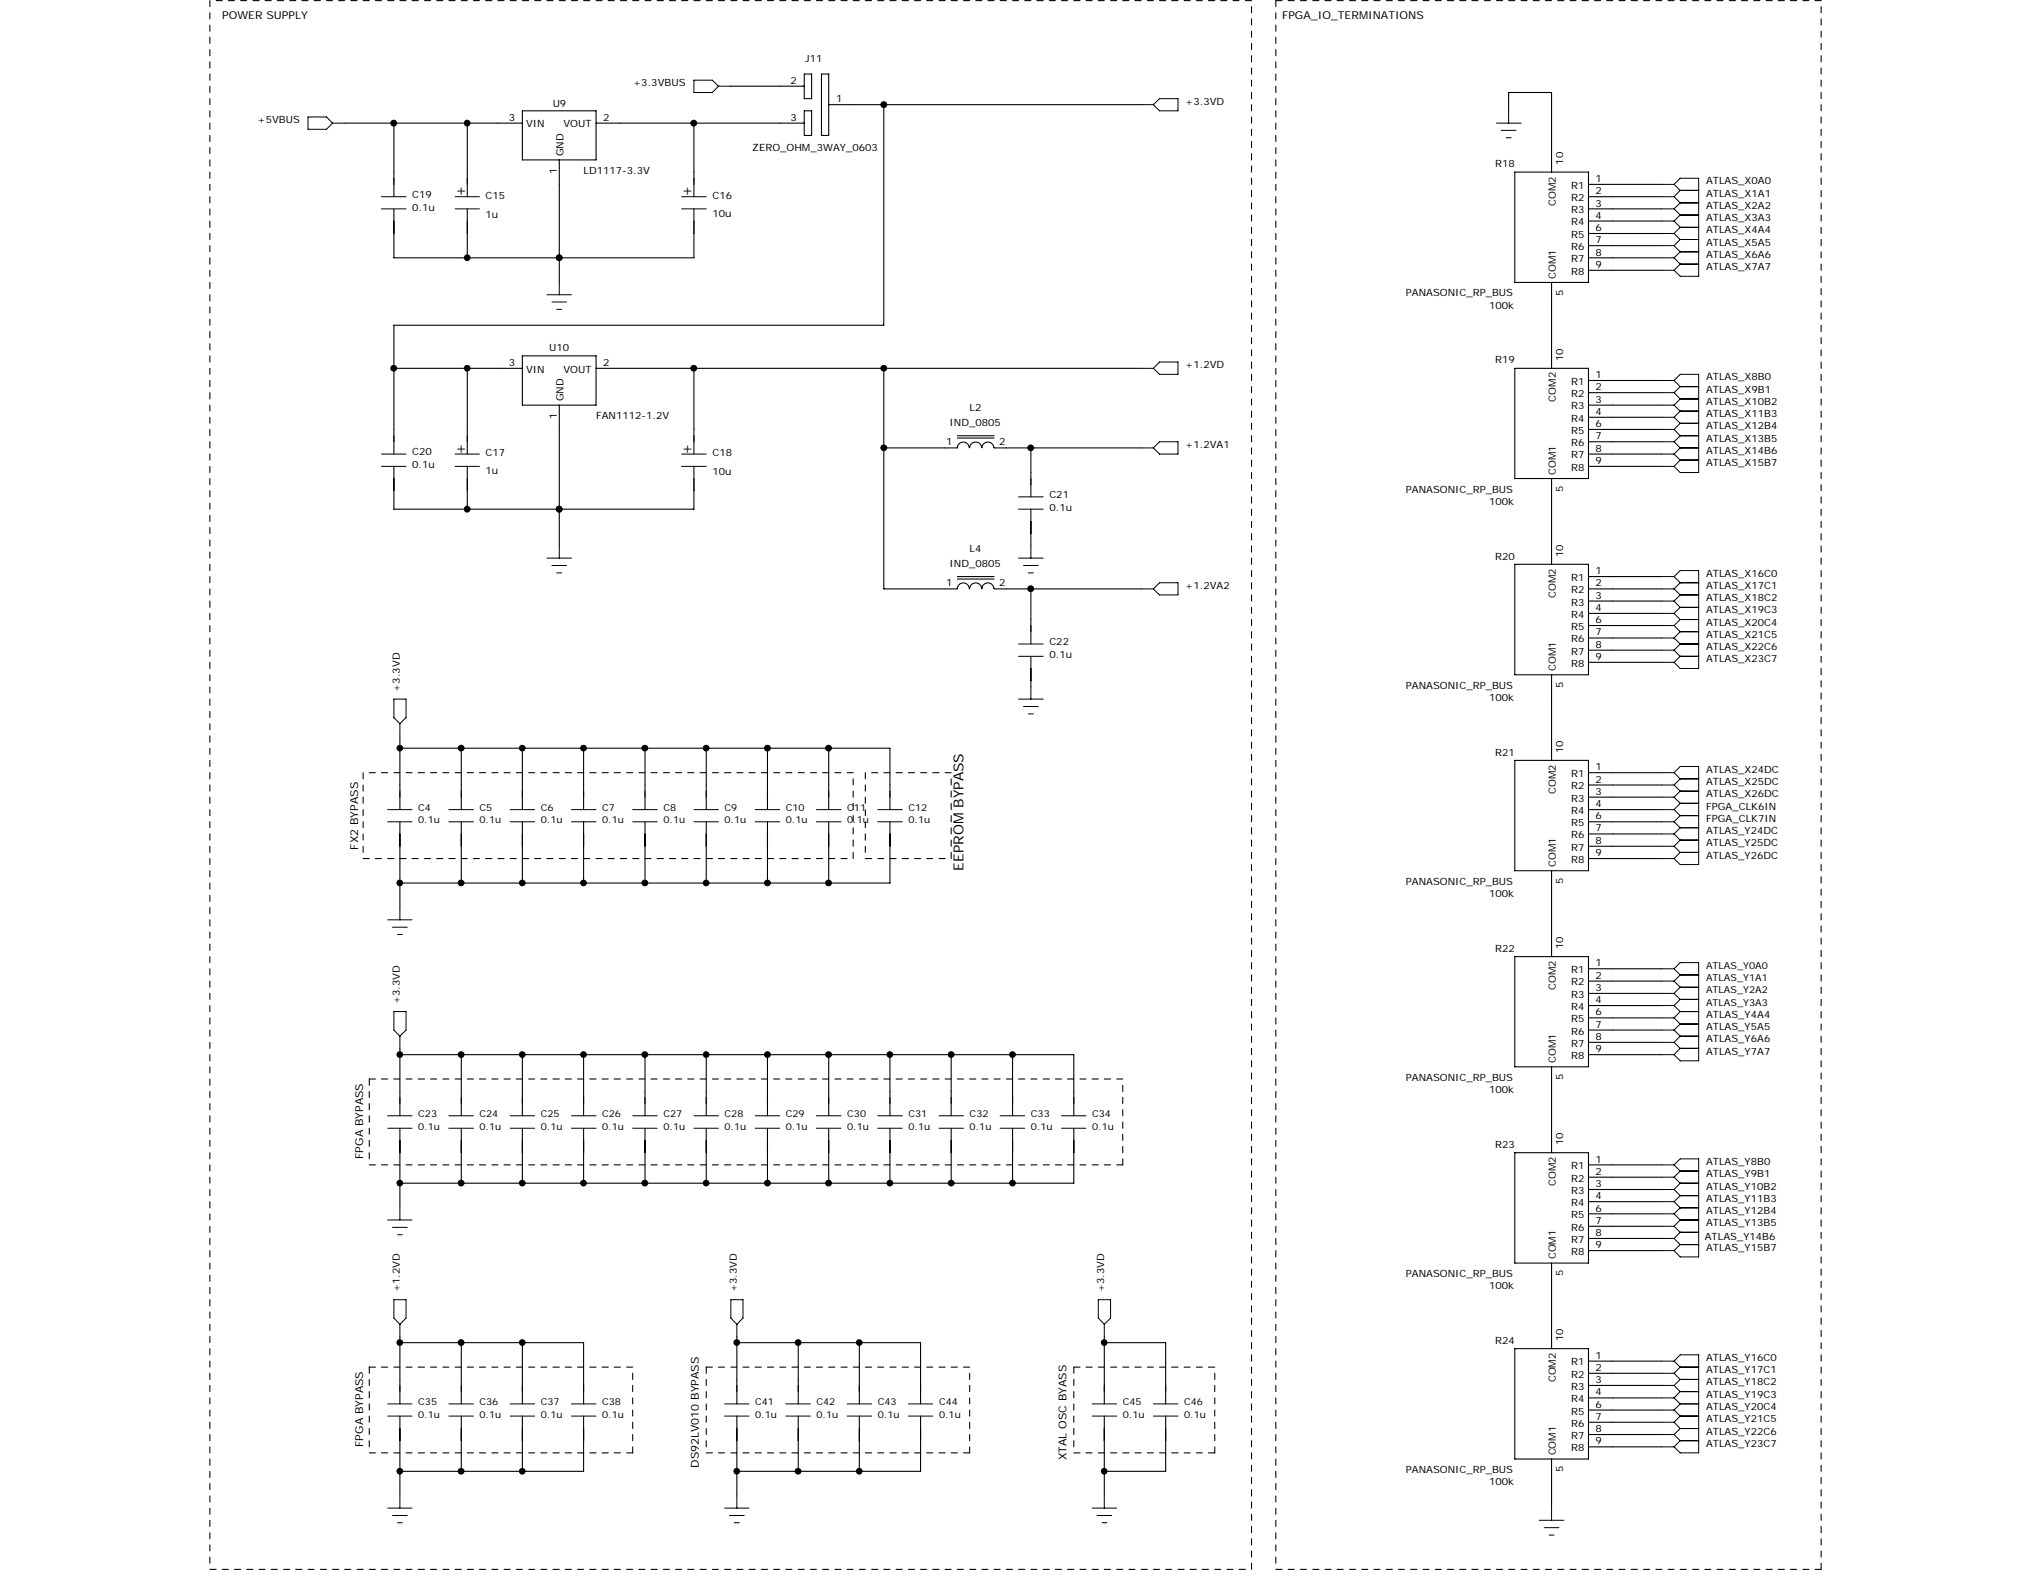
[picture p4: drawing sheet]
<svg xmlns="http://www.w3.org/2000/svg" width="279mm" height="216mm" viewBox="0 0 279 216" stroke-linecap="round" stroke-linejoin="round" font-family="sans-serif">
<defs><g id="words">
<g font-size="2.1">
<text x="62.6" y="26.9">+</text>
<text x="93.8" y="26.9">+</text>
<text x="62.6" y="62.3">+</text>
<text x="93.8" y="62.3">+</text>
</g>
<text font-size="1.9" x="132.5" y="119.7" transform="rotate(-90 132.5 119.7)">EEPROM BYPASS</text>
<g font-size="1.5">
<text x="30.6" y="2.6">POWER SUPPLY</text>
<text x="176.4" y="2.6">FPGA_IO_TERMINATIONS</text>
<text x="49.3" y="116.9" transform="rotate(-90 49.3 116.9)">FX2 BYPASS</text>
<text x="50" y="159.4" transform="rotate(-90 50 159.4)">FPGA BYPASS</text>
<text x="50" y="199" transform="rotate(-90 50 199)">FPGA BYPASS</text>
<text x="96.1" y="201.8" transform="rotate(-90 96.1 201.8)">DS92LV010 BYPASS</text>
<text x="146.7" y="200.8" transform="rotate(-90 146.7 200.8)">XTAL OSC BYASS</text>
</g>
<g font-size="1.4">
<text x="87.1" y="11.9">+3.3VBUS</text>
<text x="108.7" y="11.5">2</text>
<text x="110.8" y="8.5">J11</text>
<text x="35.4" y="16.9">+5VBUS</text>
<text x="70" y="16.6">3</text>
<text x="72.4" y="17.5">VIN</text>
<text x="76" y="14.7">U9</text>
<text x="77.5" y="17.5">VOUT</text>
<text x="83" y="16.6">2</text>
<text x="108.7" y="16.6">3</text>
<text x="115" y="14.1">1</text>
<text x="163" y="14.4">+3.3VD</text>
<text x="76.6" y="23.9" transform="rotate(-90 76.6 23.9)">1</text>
<text x="77.5" y="21.5" transform="rotate(-90 77.5 21.5)">GND</text>
<text x="80.3" y="23.9">LD1117-3.3V</text>
<text x="103.5" y="20.7">ZERO_OHM_3WAY_0603</text>
<text x="205.7" y="23">R18</text>
<text x="215" y="22.6" transform="rotate(-90 215 22.6)">10</text>
<text x="56.7" y="27.2">C19</text>
<text x="56.7" y="29">0.1u</text>
<text x="66.8" y="27.4">C15</text>
<text x="66.8" y="30">1u</text>
<text x="98" y="27.4">C16</text>
<text x="98" y="29.8">10u</text>
<text x="214" y="28.3" transform="rotate(-90 214 28.3)">COM2</text>
<text x="216.2" y="26">R1</text>
<text x="216.2" y="27.7">R2</text>
<text x="216.2" y="29.3">R3</text>
<text x="219.5" y="25">1</text>
<text x="219.5" y="26.7">2</text>
<text x="219.5" y="28.4">3</text>
<text x="234.7" y="28.7">ATLAS_X2A2</text>
<text x="234.7" y="27.1">ATLAS_X1A1</text>
<text x="234.7" y="25.4">ATLAS_X0A0</text>
<text x="216.2" y="31">R4</text>
<text x="216.2" y="32.7">R5</text>
<text x="216.2" y="34.4">R6</text>
<text x="219.5" y="30.1">4</text>
<text x="219.5" y="31.8">6</text>
<text x="219.5" y="33.4">7</text>
<text x="219.5" y="35.1">8</text>
<text x="234.7" y="35.5">ATLAS_X6A6</text>
<text x="234.7" y="33.8">ATLAS_X5A5</text>
<text x="234.7" y="32.1">ATLAS_X4A4</text>
<text x="234.7" y="30.4">ATLAS_X3A3</text>
<text x="193.4" y="40.8">PANASONIC_RP_BUS</text>
<text x="214" y="38.3" transform="rotate(-90 214 38.3)">COM1</text>
<text x="215" y="40.7" transform="rotate(-90 215 40.7)">5</text>
<text x="216.2" y="36.1">R7</text>
<text x="216.2" y="37.8">R8</text>
<text x="219.5" y="36.8">9</text>
<text x="234.7" y="37.2">ATLAS_X7A7</text>
<text x="204.9" y="42.4">100k</text>
<text x="70" y="50.3">3</text>
<text x="72.4" y="51.3">VIN</text>
<text x="75.6" y="48.3">U10</text>
<text x="77.5" y="51.3">VOUT</text>
<text x="83" y="50.3">2</text>
<text x="163" y="50.7">+1.2VD</text>
<text x="205.7" y="50">R19</text>
<text x="215" y="49.6" transform="rotate(-90 215 49.6)">10</text>
<text x="216.2" y="52.9">R1</text>
<text x="219.5" y="52">1</text>
<text x="219.5" y="53.7">2</text>
<text x="234.7" y="54">ATLAS_X9B1</text>
<text x="234.7" y="52.3">ATLAS_X8B0</text>
<text x="76.6" y="57.6" transform="rotate(-90 76.6 57.6)">1</text>
<text x="77.5" y="55.2" transform="rotate(-90 77.5 55.2)">GND</text>
<text x="82" y="57.6">FAN1112-1.2V</text>
<text x="130.6" y="58.6">IND_0805</text>
<text x="133.4" y="56.5">L2</text>
<text x="214" y="55.2" transform="rotate(-90 214 55.2)">COM2</text>
<text x="216.2" y="54.6">R2</text>
<text x="216.2" y="56.3">R3</text>
<text x="216.2" y="58">R4</text>
<text x="216.2" y="59.7">R5</text>
<text x="219.5" y="55.4">3</text>
<text x="219.5" y="57">4</text>
<text x="219.5" y="58.7">6</text>
<text x="234.7" y="57.4">ATLAS_X11B3</text>
<text x="234.7" y="55.7">ATLAS_X10B2</text>
<text x="234.7" y="59.1">ATLAS_X12B4</text>
<text x="56.7" y="62.6">C20</text>
<text x="56.7" y="64.4">0.1u</text>
<text x="66.8" y="62.8">C17</text>
<text x="66.8" y="65.2">1u</text>
<text x="98" y="62.8">C18</text>
<text x="98" y="65.4">10u</text>
<text x="130.2" y="61.3">1</text>
<text x="137.4" y="61.3">2</text>
<text x="163" y="61.6">+1.2VA1</text>
<text x="214" y="65.3" transform="rotate(-90 214 65.3)">COM1</text>
<text x="216.2" y="61.4">R6</text>
<text x="216.2" y="63">R7</text>
<text x="216.2" y="64.7">R8</text>
<text x="219.5" y="60.4">7</text>
<text x="219.5" y="62.1">8</text>
<text x="219.5" y="63.8">9</text>
<text x="234.7" y="64.1">ATLAS_X15B7</text>
<text x="234.7" y="62.4">ATLAS_X14B6</text>
<text x="234.7" y="60.7">ATLAS_X13B5</text>
<text x="144.4" y="68.5">C21</text>
<text x="144.4" y="70.3">0.1u</text>
<text x="193.4" y="67.7">PANASONIC_RP_BUS</text>
<text x="204.9" y="69.4">100k</text>
<text x="215" y="67.7" transform="rotate(-90 215 67.7)">5</text>
<text x="130.6" y="78">IND_0805</text>
<text x="133.4" y="75.9">L4</text>
<text x="205.7" y="76.9">R20</text>
<text x="215" y="76.6" transform="rotate(-90 215 76.6)">10</text>
<text x="130.2" y="80.6">1</text>
<text x="137.4" y="80.6">2</text>
<text x="163" y="81">+1.2VA2</text>
<text x="214" y="82.2" transform="rotate(-90 214 82.2)">COM2</text>
<text x="216.2" y="79.9">R1</text>
<text x="216.2" y="81.6">R2</text>
<text x="216.2" y="83.3">R3</text>
<text x="219.5" y="79">1</text>
<text x="219.5" y="80.6">2</text>
<text x="219.5" y="82.3">3</text>
<text x="234.7" y="82.7">ATLAS_X18C2</text>
<text x="234.7" y="81">ATLAS_X17C1</text>
<text x="234.7" y="79.3">ATLAS_X16C0</text>
<text x="144.4" y="88.7">C22</text>
<text x="216.2" y="85">R4</text>
<text x="216.2" y="86.6">R5</text>
<text x="216.2" y="88.3">R6</text>
<text x="219.5" y="84">4</text>
<text x="219.5" y="85.7">6</text>
<text x="219.5" y="87.4">7</text>
<text x="219.5" y="89.1">8</text>
<text x="234.7" y="89.4">ATLAS_X22C6</text>
<text x="234.7" y="87.7">ATLAS_X21C5</text>
<text x="234.7" y="86">ATLAS_X20C4</text>
<text x="234.7" y="84.3">ATLAS_X19C3</text>
<text x="55" y="95.1" transform="rotate(-90 55 95.1)">+3.3VD</text>
<text x="144.4" y="90.5">0.1u</text>
<text x="193.4" y="94.7">PANASONIC_RP_BUS</text>
<text x="214" y="92.3" transform="rotate(-90 214 92.3)">COM1</text>
<text x="215" y="94.6" transform="rotate(-90 215 94.6)">5</text>
<text x="216.2" y="90">R7</text>
<text x="216.2" y="91.7">R8</text>
<text x="219.5" y="90.8">9</text>
<text x="234.7" y="91.1">ATLAS_X23C7</text>
<text x="204.9" y="96.4">100k</text>
<text x="205.7" y="103.9">R21</text>
<text x="215" y="103.5" transform="rotate(-90 215 103.5)">10</text>
<text x="216.2" y="106.8">R1</text>
<text x="219.5" y="105.9">1</text>
<text x="219.5" y="107.6">2</text>
<text x="234.7" y="107.9">ATLAS_X25DC</text>
<text x="234.7" y="106.3">ATLAS_X24DC</text>
<text x="214" y="109.2" transform="rotate(-90 214 109.2)">COM2</text>
<text x="216.2" y="108.6">R2</text>
<text x="216.2" y="110.2">R3</text>
<text x="216.2" y="111.9">R4</text>
<text x="216.2" y="113.6">R5</text>
<text x="219.5" y="109.3">3</text>
<text x="219.5" y="111">4</text>
<text x="219.5" y="112.7">6</text>
<text x="234.7" y="113">FPGA_CLK7IN</text>
<text x="234.7" y="111.3">FPGA_CLK6IN</text>
<text x="234.7" y="109.6">ATLAS_X26DC</text>
<text x="214" y="119.2" transform="rotate(-90 214 119.2)">COM1</text>
<text x="216.2" y="115.3">R6</text>
<text x="216.2" y="117">R7</text>
<text x="216.2" y="118.7">R8</text>
<text x="219.5" y="114.3">7</text>
<text x="219.5" y="116">8</text>
<text x="219.5" y="117.7">9</text>
<text x="234.7" y="114.7">ATLAS_Y24DC</text>
<text x="234.7" y="116.4">ATLAS_Y25DC</text>
<text x="234.7" y="118.1">ATLAS_Y26DC</text>
<text x="193.4" y="121.7">PANASONIC_RP_BUS</text>
<text x="204.9" y="123.3">100k</text>
<text x="215" y="121.6" transform="rotate(-90 215 121.6)">5</text>
<text x="205.7" y="130.9">R22</text>
<text x="215" y="130.5" transform="rotate(-90 215 130.5)">10</text>
<text x="214" y="136.2" transform="rotate(-90 214 136.2)">COM2</text>
<text x="216.2" y="133.8">R1</text>
<text x="216.2" y="135.5">R2</text>
<text x="216.2" y="137.2">R3</text>
<text x="219.5" y="132.9">1</text>
<text x="219.5" y="134.6">2</text>
<text x="219.5" y="136.3">3</text>
<text x="219.5" y="137.9">4</text>
<text x="55" y="138.1" transform="rotate(-90 55 138.1)">+3.3VD</text>
<text x="216.2" y="138.9">R4</text>
<text x="216.2" y="140.6">R5</text>
<text x="216.2" y="142.3">R6</text>
<text x="216.2" y="143.9">R7</text>
<text x="219.5" y="139.6">6</text>
<text x="219.5" y="141.3">7</text>
<text x="219.5" y="143">8</text>
<text x="234.7" y="140">ATLAS_Y4A4</text>
<text x="234.7" y="141.6">ATLAS_Y5A5</text>
<text x="234.7" y="143.3">ATLAS_Y6A6</text>
<text x="193.4" y="148.6">PANASONIC_RP_BUS</text>
<text x="214" y="146.2" transform="rotate(-90 214 146.2)">COM1</text>
<text x="215" y="148.6" transform="rotate(-90 215 148.6)">5</text>
<text x="216.2" y="145.6">R8</text>
<text x="219.5" y="144.7">9</text>
<text x="234.7" y="145">ATLAS_Y7A7</text>
<text x="204.9" y="150.3">100k</text>
<text x="205.7" y="157.8">R23</text>
<text x="215" y="157.5" transform="rotate(-90 215 157.5)">10</text>
<text x="216.2" y="160.8">R1</text>
<text x="219.5" y="159.9">1</text>
<text x="219.5" y="161.5">2</text>
<text x="234.7" y="160.2">ATLAS_Y8B0</text>
<text x="234.7" y="161.9">ATLAS_Y9B1</text>
<text x="214" y="163.1" transform="rotate(-90 214 163.1)">COM2</text>
<text x="216.2" y="162.5">R2</text>
<text x="216.2" y="164.2">R3</text>
<text x="216.2" y="165.9">R4</text>
<text x="216.2" y="167.5">R5</text>
<text x="219.5" y="163.2">3</text>
<text x="219.5" y="164.9">4</text>
<text x="219.5" y="166.6">6</text>
<text x="234.7" y="163.6">ATLAS_Y10B2</text>
<text x="234.7" y="165.2">ATLAS_Y11B3</text>
<text x="234.7" y="166.9">ATLAS_Y12B4</text>
<text x="214" y="173.2" transform="rotate(-90 214 173.2)">COM1</text>
<text x="216.2" y="169.2">R6</text>
<text x="216.2" y="170.9">R7</text>
<text x="216.2" y="172.6">R8</text>
<text x="219.5" y="168.3">7</text>
<text x="219.5" y="170">8</text>
<text x="219.5" y="171.7">9</text>
<text x="234.5" y="170.5">ATLAS_Y14B6</text>
<text x="234.7" y="168.6">ATLAS_Y13B5</text>
<text x="234.7" y="172">ATLAS_Y15B7</text>
<text x="55" y="177.7" transform="rotate(-90 55 177.7)">+1.2VD</text>
<text x="101.4" y="177.7" transform="rotate(-90 101.4 177.7)">+3.3VD</text>
<text x="151.9" y="177.7" transform="rotate(-90 151.9 177.7)">+3.3VD</text>
<text x="193.4" y="175.6">PANASONIC_RP_BUS</text>
<text x="204.9" y="177.3">100k</text>
<text x="215" y="175.5" transform="rotate(-90 215 175.5)">5</text>
<text x="205.7" y="184.8">R24</text>
<text x="215" y="184.4" transform="rotate(-90 215 184.4)">10</text>
<text x="214" y="190.1" transform="rotate(-90 214 190.1)">COM2</text>
<text x="216.2" y="187.7">R1</text>
<text x="216.2" y="189.5">R2</text>
<text x="216.2" y="191.1">R3</text>
<text x="219.5" y="186.8">1</text>
<text x="219.5" y="188.5">2</text>
<text x="219.5" y="190.2">3</text>
<text x="219.5" y="191.9">4</text>
<text x="234.7" y="187.2">ATLAS_Y16C0</text>
<text x="234.7" y="188.8">ATLAS_Y17C1</text>
<text x="234.7" y="190.5">ATLAS_Y18C2</text>
<text x="216.2" y="192.8">R4</text>
<text x="216.2" y="194.5">R5</text>
<text x="216.2" y="196.2">R6</text>
<text x="216.2" y="197.9">R7</text>
<text x="219.5" y="193.6">6</text>
<text x="219.5" y="195.2">7</text>
<text x="219.5" y="196.9">8</text>
<text x="234.7" y="192.2">ATLAS_Y19C3</text>
<text x="234.7" y="193.9">ATLAS_Y20C4</text>
<text x="234.7" y="195.6">ATLAS_Y21C5</text>
<text x="234.7" y="197.3">ATLAS_Y22C6</text>
<text x="193.4" y="202.6">PANASONIC_RP_BUS</text>
<text x="214" y="200.2" transform="rotate(-90 214 200.2)">COM1</text>
<text x="215" y="202.5" transform="rotate(-90 215 202.5)">5</text>
<text x="216.2" y="199.6">R8</text>
<text x="219.5" y="198.6">9</text>
<text x="234.7" y="199">ATLAS_Y23C7</text>
<text x="204.9" y="204.2">100k</text>
</g>
<g font-size="1.3">
<text x="57.5" y="111.5">C4</text>
<text x="57.5" y="113.2">0.1u</text>
<text x="66" y="111.5">C5</text>
<text x="66" y="113.2">0.1u</text>
<text x="74.4" y="111.5">C6</text>
<text x="74.4" y="113.2">0.1u</text>
<text x="82.8" y="111.5">C7</text>
<text x="82.8" y="113.2">0.1u</text>
<text x="91.3" y="111.5">C8</text>
<text x="91.3" y="113.2">0.1u</text>
<text x="99.7" y="111.5">C9</text>
<text x="99.7" y="113.2">0.1u</text>
<text x="108.1" y="111.5">C10</text>
<text x="108.1" y="113.2">0.1u</text>
<text x="116.5" y="111.5">C11</text>
<text x="116.5" y="113.2">0.1u</text>
<text x="125" y="111.5">C12</text>
<text x="125" y="113.2">0.1u</text>
<text x="234.7" y="133.2">ATLAS_Y0A0</text>
<text x="234.7" y="134.9">ATLAS_Y1A1</text>
<text x="234.7" y="136.6">ATLAS_Y2A2</text>
<text x="234.7" y="138.3">ATLAS_Y3A3</text>
<text x="57.5" y="153.6">C23</text>
<text x="57.5" y="155.3">0.1u</text>
<text x="66" y="153.6">C24</text>
<text x="66" y="155.3">0.1u</text>
<text x="74.4" y="153.6">C25</text>
<text x="74.4" y="155.3">0.1u</text>
<text x="82.8" y="153.6">C26</text>
<text x="82.8" y="155.3">0.1u</text>
<text x="91.3" y="153.6">C27</text>
<text x="91.3" y="155.3">0.1u</text>
<text x="99.7" y="153.6">C28</text>
<text x="99.7" y="155.3">0.1u</text>
<text x="108.1" y="153.6">C29</text>
<text x="108.1" y="155.3">0.1u</text>
<text x="116.5" y="153.6">C30</text>
<text x="116.5" y="155.3">0.1u</text>
<text x="125" y="153.6">C31</text>
<text x="125" y="155.3">0.1u</text>
<text x="133.4" y="153.6">C32</text>
<text x="133.4" y="155.3">0.1u</text>
<text x="141.8" y="153.6">C33</text>
<text x="141.8" y="155.3">0.1u</text>
<text x="150.2" y="153.6">C34</text>
<text x="150.2" y="155.3">0.1u</text>
<text x="57.5" y="193.2">C35</text>
<text x="57.5" y="194.9">0.1u</text>
<text x="66" y="193.2">C36</text>
<text x="66" y="194.9">0.1u</text>
<text x="74.4" y="193.2">C37</text>
<text x="74.4" y="194.9">0.1u</text>
<text x="82.8" y="193.2">C38</text>
<text x="82.8" y="194.9">0.1u</text>
<text x="103.9" y="193.2">C41</text>
<text x="103.9" y="194.9">0.1u</text>
<text x="112.3" y="193.2">C42</text>
<text x="112.3" y="194.9">0.1u</text>
<text x="120.8" y="193.2">C43</text>
<text x="120.8" y="194.9">0.1u</text>
<text x="129.2" y="193.2">C44</text>
<text x="129.2" y="194.9">0.1u</text>
<text x="154.5" y="193.2">C45</text>
<text x="154.5" y="194.9">0.1u</text>
<text x="162.9" y="193.2">C46</text>
<text x="162.9" y="194.9">0.1u</text>
</g>
</g></defs>
<g fill="none" stroke="#000" stroke-width=".15">
<path d="M28.9 .1v.8M28.9 1.8v.8M28.9 3.5v.8M28.9 5.1v.9M28.9 6.8v.9M28.9 8.5v.9M28.9 10.2v.8M28.9 11.9v.8M28.9 13.6v.8M28.9 15.2v.9M28.9 16.9v.9M28.9 18.6v.9"/>
<path d="M29.7 .1h.9M31.4 .1h.9M33.1 .1h.8M34.8 .1h.8M36.5 .1h.8M38.1 .1h.9M39.9 .1h.8M41.5 .1h.9M43.2 .1h.9M44.9 .1h.8M46.6 .1h.8M47.4 16.9h24.5"/>
<path d="M48.3 .1h.8M50 .1h.8M51.6 .1h.9M53.3 .1h.9M54.2 16.9v10.2M55 .1h.9M56.7 .1h.8M58.4 .1h.8M60.1 .1h.8M61.7 .1h.9M63.5 .1h.8M64.3 16.9v10.2"/>
<path d="M65.1 .1h.9M66.8 .1h.9M68.5 .1h.8M70.2 .1h.8M71.9 .1h.8M71.9 15.2h10.1v6.8h-10.1zM73.6 .1h.8M75.2 .1h.9M76.9 .1h.9M78.6 .1h.9M80.3 .1h.8M82 .1h.8"/>
<path d="M82 16.9h28.6M83.7 .1h.8M85.3 .1h.9M87 .1h.9M88.7 .1h.9M90.4 .1h.9M92.1 .1h.8M93.8 .1h.8M95.5 .1h.8M95.5 16.9v10.2M97.2 .1h.8M98.8 .1h.9"/>
<path d="M100.5 .1h.9M100.5 11.9h10.1M102.2 .1h.8M103.9 .1h.8M105.6 .1h.8M107.3 .1h.8M108.9 .1h.9M110.6 .1h.9M110.6 15.2h1.1v3.4h-1.1zM110.6 10.2h1.1v3.4h-1.1zM112.3 .1h.9M113 10.2h1v8.4h-1z"/>
<path d="M114 .1h.9M114 14.4h43M115.7 .1h.8M117.4 .1h.8M119 .1h.9M120.8 .1h.8M121.6 14.4v30.3h-67.4v17.7M122.4 .1h.9M124.1 .1h.9M125.8 .1h.8M127.5 .1h.8M129.2 .1h.8"/>
<path d="M130.9 .1h.8M132.5 .1h.9M134.2 .1h.9M135.9 .1h.9M137.6 .1h.9M139.3 .1h.8M141 .1h.8M142.6 .1h.9M144.4 .1h.8M146 .1h.9M147.7 .1h.9M149.4 .1h.8"/>
<path d="M151.1 .1h.8M152.8 .1h.8M154.5 .1h.8M156.1 .1h.9M157.8 .1h.9M159.5 .1h.9M161.2 .1h.9M162.9 .1h.8M164.6 .1h.8M166.2 .1h.9M167.9 .1h.9M169.6 .1h.9"/>
<path d="M171.3 .1h.9M172.2 .9v.9M172.2 2.6v.9M172.2 4.3v.8M172.2 6v.8M172.2 7.7v.8M172.2 9.4v.8M172.2 11v.9M172.2 12.7v.9M172.2 14.4v.8M172.2 16.1v.8M172.2 17.8v.8"/>
<path d="M172.2 19.5v.8M175.5 1.8v.8M175.5 3.5v.8M175.5 5.1v.9M175.5 6.8v.9M175.5 8.5v.9M175.5 10.2v.8M175.5 11.9v.8M175.5 13.6v.8M175.5 15.2v.9M175.5 16.9v.9M175.5 18.6v.9"/>
<path d="M176.4 .1h-.9v.8M177.2 .1h.9M178.9 .1h.8M180.6 .1h.8M182.3 .1h.8M183.9 .1h.9M185.7 .1h.8M187.3 .1h.9M189 .1h.8M190.7 .1h.8M192.4 .1h.8M194.1 .1h.8"/>
<path d="M195.7 .1h.9M197.4 .1h.9M199.1 .1h.9M200.8 .1h.9M202.5 .1h.8M204.2 .1h.8M205.9 .1h.8M207.5 .1h.9M207.5 15.2v-2.5h5.9v11M209.3 .1h.8M210.9 .1h.9M212.6 .1h.8"/>
<path d="M214.3 .1h.8M216 .1h.8M217.7 .1h.8M219.4 .1h.8M221 .1h.9M222.7 .1h.9M224.4 .1h.9M226.1 .1h.8M227.8 .1h.8M229.5 .1h.8M231.1 .1h.9M232.8 .1h.9"/>
<path d="M234.5 .1h.9M236.2 .1h.8M237.9 .1h.8M239.6 .1h.8M241.3 .1h.8M243 .1h.8M244.6 .1h.9M246.3 .1h.9M248 .1h.8M249.7 .1h.8M250.5 .9v.9M250.5 2.6v.9"/>
<path d="M250.5 4.3v.8M250.5 6v.8M250.5 7.7v.8M250.5 9.4v.8M250.5 11v.9M250.5 12.7v.9M250.5 14.4v.8M250.5 16.1v.8M250.5 17.8v.8M250.5 19.5v.8M28.9 20.3v.8M28.9 22v.8"/>
<path d="M28.9 23.7v.8M28.9 25.4v.8M28.9 27.1v.8M28.9 28.7v.9M28.9 30.4v.9M28.9 32.1v.8M28.9 33.8v.8M28.9 35.5v.8M28.9 37.2v.8M28.9 38.8v.9M54.2 28.7v6.8h22.7M64.3 28.7v6.8"/>
<path d="M76.9 35.5v3.3M76.9 22v13.5M95.5 28.7v6.8h-18.6M172.2 21.1v.9M172.2 22.8v.9M172.2 24.5v.9M172.2 26.2v.9M172.2 27.9v.8M172.2 29.6v.8M172.2 31.3v.8M172.2 32.9v.9M172.2 34.6v.9"/>
<path d="M172.2 36.3v.9M172.2 38v.8M172.2 39.7v.8M175.5 20.3v.8M175.5 22v.8M175.5 23.7v.8M175.5 25.4v.8M175.5 27.1v.8M175.5 28.7v.9M175.5 30.4v.9M175.5 32.1v.8M175.5 33.8v.8"/>
<path d="M175.5 35.5v.8M175.5 37.2v.8M175.5 38.8v.9M208.4 23.7h10.1v15.1h-10.1zM213.4 38.8v11.9M218.5 25.4h10.1M218.5 27.1h10.1M218.5 28.7h10.1M218.5 30.4h10.1M218.5 32.1h10.1M218.5 33.8h10.1M218.5 35.5h10.1"/>
<path d="M218.5 37.2h10.1M250.5 21.1v.9M250.5 22.8v.9M250.5 24.5v.9M250.5 26.2v.9M250.5 27.9v.8M250.5 29.6v.8M250.5 31.3v.8M250.5 32.9v.9M250.5 34.6v.9M250.5 36.3v.9M250.5 38v.8"/>
<path d="M250.5 39.7v.8M28.9 40.5v.9M28.9 42.2v.9M28.9 43.9v.8M28.9 45.6v.8M28.9 47.3v.8M28.9 48.9v.9M28.9 50.7v.8M28.9 52.3v.9M28.9 54v.9M28.9 55.7v.8M28.9 57.4v.8"/>
<path d="M28.9 59.1v.8M54.2 50.7h17.7M64.3 50.7v11.7M71.9 48.9h10.1v6.8h-10.1zM76.9 55.7v14.3M82 50.7h75M95.5 50.7v11.7M121.6 50.7v30.3h10.1M131.7 59.9h5.1M172.2 41.4v.8M172.2 43.1v.8M172.2 44.7v.9"/>
<path d="M172.2 46.4v.9M172.2 48.1v.8M172.2 49.8v.9M172.2 51.5v.8M172.2 53.2v.8M172.2 54.9v.8M172.2 56.5v.9M172.2 58.2v.9M172.2 59.9v.8M175.5 40.5v.9M175.5 42.2v.9M175.5 43.9v.8"/>
<path d="M175.5 45.6v.8M175.5 47.3v.8M175.5 48.9v.9M175.5 50.7v.8M175.5 52.3v.9M175.5 54v.9M175.5 55.7v.8M175.5 57.4v.8M175.5 59.1v.8M208.4 50.7h10.1v15.1h-10.1zM218.5 55.7h10.1M218.5 52.3h10.1"/>
<path d="M218.5 54h10.1M218.5 57.4h10.1M218.5 59.1h10.1M250.5 41.4v.8M250.5 43.1v.8M250.5 44.7v.9M250.5 46.4v.9M250.5 48.1v.8M250.5 49.8v.9M250.5 51.5v.8M250.5 53.2v.8M250.5 54.9v.8"/>
<path d="M250.5 56.5v.9M250.5 58.2v.9M250.5 59.9v.8M28.9 60.7v.9M28.9 62.4v.9M28.9 64.1v.9M28.9 65.8v.9M28.9 67.5v.8M28.9 69.2v.8M28.9 70.9v.8M28.9 72.5v.9M28.9 74.3v.8"/>
<path d="M28.9 75.9v.9M28.9 77.6v.9M28.9 79.3v.8M54.2 64.1v5.9h22.7M64.3 64.1v5.9M76.9 70v5.1M95.5 64.1v5.9h-18.6M121.6 61.6h10.1M131.7 61.6a.82 .82 0 0 1 .8-.8 .82 .82 0 0 1 .8 .8M131.7 60.2h5.1M131.7 79.6h5.1M131.7 79.3h5.1"/>
<path d="M133.4 61.6a.83 .83 0 0 1 .8-.8 .83 .83 0 0 1 .8 .8M135.1 61.6a.82 .82 0 0 1 .8-.8 .82 .82 0 0 1 .8 .8M136.8 61.6h20.2M141.8 61.6v6.7M141.8 70v5.1M172.2 61.6v.8M172.2 63.3v.8M172.2 65v.8M172.2 66.7v.8M172.2 68.3v.9M172.2 70v.9M172.2 71.7v.8"/>
<path d="M172.2 73.4v.9M172.2 75.1v.8M172.2 76.8v.8M172.2 78.5v.8M175.5 60.7v.9M175.5 62.4v.9M175.5 64.1v.9M175.5 65.8v.9M175.5 67.5v.8M175.5 69.2v.8M175.5 70.9v.8M175.5 72.5v.9"/>
<path d="M175.5 74.3v.8M175.5 75.9v.9M175.5 77.6v.9M175.5 79.3v.8M208.4 77.6h10.1v15.2h-10.1zM213.4 65.8v11.8M218.5 79.3h10.1M218.5 60.7h10.1M218.5 62.4h10.1M218.5 64.1h10.1M250.5 61.6v.8M250.5 63.3v.8"/>
<path d="M250.5 65v.8M250.5 66.7v.8M250.5 68.3v.9M250.5 70v.9M250.5 71.7v.8M250.5 73.4v.9M250.5 75.1v.8M250.5 76.8v.8M250.5 78.5v.8M28.9 81v.8M28.9 82.7v.8M28.9 84.3v.9"/>
<path d="M28.9 86v.9M28.9 87.7v.9M28.9 89.4v.9M28.9 91.1v.8M28.9 92.8v.8M28.9 94.5v.8M28.9 96.1v.9M28.9 97.8v.9M28.9 99.5v.9M131.7 81a.83 .83 0 0 1 .8-.8 .83 .83 0 0 1 .8 .8M133.4 81a.84 .84 0 0 1 .8-.8 .84 .84 0 0 1 .9 .8M135.1 81a.83 .83 0 0 1 .8-.8 .83 .83 0 0 1 .8 .8"/>
<path d="M136.8 81h20.2M141.8 81v7.6M141.8 90.3v4.2M172.2 80.1v.9M172.2 81.8v.9M172.2 83.5v.8M172.2 85.2v.8M172.2 86.9v.8M172.2 88.6v.8M172.2 90.3v.8M172.2 91.9v.9M172.2 93.6v.9"/>
<path d="M172.2 95.3v.8M172.2 97v.8M172.2 98.7v.8M175.5 81v.8M175.5 82.7v.8M175.5 84.3v.9M175.5 86v.9M175.5 87.7v.9M175.5 89.4v.9M175.5 91.1v.8M175.5 92.8v.8M175.5 94.5v.8"/>
<path d="M175.5 96.1v.9M175.5 97.8v.9M175.5 99.5v.9M213.4 92.8v11.8M218.5 81h10.1M218.5 82.7h10.1M218.5 84.3h10.1M218.5 86h10.1M218.5 87.7h10.1M218.5 89.4h10.1M218.5 91.1h10.1M250.5 80.1v.9"/>
<path d="M250.5 81.8v.9M250.5 83.5v.8M250.5 85.2v.8M250.5 86.9v.8M250.5 88.6v.8M250.5 90.3v.8M250.5 91.9v.9M250.5 93.6v.9M250.5 95.3v.8M250.5 97v.8M250.5 98.7v.8M28.9 101.2v.9"/>
<path d="M28.9 102.9v.8M28.9 104.6v.8M28.9 106.3v.8M28.9 107.9v.9M28.9 109.6v.9M28.9 111.3v.9M28.9 113v.8M28.9 114.7v.8M28.9 116.4v.8M28.9 118.1v.8M28.9 119.7v.9M50 106.3v.8"/>
<path d="M50 107.9v.9M50 109.6v.9M50 111.3v.9M50 113v.8M50 114.7v.8M50 116.4v.8M50 118.1h.8M50.8 106.3h.8M51.6 118.1h.9M52.5 106.3h.8M53.3 118.1h.9M54.2 106.3h.8"/>
<path d="M55 118.1h.9M55 101.2v10.1M55 113v11.8M55 102.9h50.6M55.9 106.3h.8M56.7 118.1h.8M57.5 106.3h.9M58.4 118.1h.8M59.2 106.3h.9M60.1 118.1h.8M60.9 106.3h.8M61.7 118.1h.9"/>
<path d="M62.6 106.3h.9M63.5 118.1h.8M63.5 102.9v8.4M63.5 113v8.4M64.3 106.3h.8M65.1 118.1h.9M66 106.3h.8M66.8 118.1h.9M67.7 106.3h.8M68.5 118.1h.8M69.3 106.3h.9M70.2 118.1h.8"/>
<path d="M71 106.3h.9M71.9 118.1h.8M71.9 102.9v8.4M71.9 113v8.4M72.7 106.3h.9M73.6 118.1h.8M74.4 106.3h.8M75.2 118.1h.9M76.1 106.3h.8M76.9 118.1h.9M77.8 106.3h.8M78.6 118.1h.9"/>
<path d="M79.5 106.3h.8M80.3 118.1h.8M80.3 102.9v8.4M80.3 113v8.4M81.1 106.3h.9M82 118.1h.8M82.8 106.3h.9M83.7 118.1h.8M84.5 106.3h.8M85.3 118.1h.9M86.2 106.3h.8M87 118.1h.9"/>
<path d="M87.9 106.3h.8M88.7 118.1h.9M88.7 102.9v8.4M88.7 113v8.4M89.6 106.3h.8M90.4 118.1h.9M91.3 106.3h.8M92.1 118.1h.8M92.9 106.3h.9M93.8 118.1h.8M94.6 106.3h.9M95.5 118.1h.8"/>
<path d="M96.3 106.3h.9M97.2 118.1h.8M97.2 102.9v8.4M97.2 113v8.4M98 106.3h.8M98.8 118.1h.9M99.7 106.3h.8M100.5 118.1h.9M101.4 106.3h.8M102.2 118.1h.8M103 106.3h.9M103.9 118.1h.8"/>
<path d="M104.7 106.3h.9M105.6 102.9h16.8v8.4M105.6 118.1h.8M105.6 102.9v8.4M105.6 113v8.4M106.4 106.3h.9M107.3 118.1h.8M108.1 106.3h.8M108.9 118.1h.9M109.8 106.3h.8M110.6 118.1h.9M111.5 106.3h.8"/>
<path d="M112.3 118.1h.9M113.2 106.3h.8M114 118.1h.9M114 102.9v8.4M114 113v8.4M114.9 106.3h.8M115.7 118.1h.8M116.5 106.3h.9M117.4 107.1v.8M117.4 108.8v.8M117.4 110.5v.8M117.4 112.2v.8"/>
<path d="M117.4 113.8v.9M117.4 115.5v.9M117.4 117.2v.9M119 118.1h.9M119 106.3v.8M119 107.9v.9M119 109.6v.9M119 111.3v.9M119 113v.8M119 114.7v.8M119 116.4v.8M119.9 106.3h.9"/>
<path d="M120.8 118.1h.8M121.6 106.3h.8M122.4 118.1h.9M122.4 113v8.4h-67.4M123.3 106.3h.8M124.1 118.1h.9M125 106.3h.8M125.8 118.1h.8M126.6 106.3h.9M127.5 118.1h.8M128.3 106.3h.9M129.2 118.1h.8"/>
<path d="M130 106.3h.9M130.9 107.1v.8M130.9 108.8v.8M130.9 110.5v.8M130.9 112.2v.8M130.9 113.8v.9M130.9 115.5v.9M130.9 117.2v.9M172.2 100.4v.8M172.2 102.1v.8M172.2 103.7v.9M172.2 105.4v.9"/>
<path d="M172.2 107.1v.8M172.2 108.8v.8M172.2 110.5v.8M172.2 112.2v.8M172.2 113.8v.9M172.2 115.5v.9M172.2 117.2v.9M172.2 118.9v.8M175.5 101.2v.9M175.5 102.9v.8M175.5 104.6v.8M175.5 106.3v.8"/>
<path d="M175.5 107.9v.9M175.5 109.6v.9M175.5 111.3v.9M175.5 113v.8M175.5 114.7v.8M175.5 116.4v.8M175.5 118.1v.8M175.5 119.7v.9M208.4 104.6h10.1v15.1h-10.1zM213.4 119.7v11.9M218.5 118.1h10.1M218.5 106.3h10.1"/>
<path d="M218.5 107.9h10.1M218.5 109.6h10.1M218.5 111.3h10.1M218.5 113h10.1M218.5 114.7h10.1M218.5 116.4h10.1M250.5 100.4v.8M250.5 102.1v.8M250.5 103.7v.9M250.5 105.4v.9M250.5 107.1v.8M250.5 108.8v.8"/>
<path d="M250.5 110.5v.8M250.5 112.2v.8M250.5 113.8v.9M250.5 115.5v.9M250.5 117.2v.9M250.5 118.9v.8M28.9 121.4v.9M28.9 123.1v.9M28.9 124.8v.8M28.9 126.5v.8M28.9 128.2v.8M28.9 129.8v.9"/>
<path d="M28.9 131.6v.8M28.9 133.2v.9M28.9 134.9v.9M28.9 136.6v.8M28.9 138.3v.8M28.9 140v.8M172.2 120.6v.8M172.2 122.3v.8M172.2 124v.8M172.2 125.6v.9M172.2 127.3v.9M172.2 129v.8"/>
<path d="M172.2 130.7v.9M172.2 132.4v.8M172.2 134.1v.8M172.2 135.8v.8M172.2 137.4v.9M172.2 139.1v.9M175.5 121.4v.9M175.5 123.1v.9M175.5 124.8v.8M175.5 126.5v.8M175.5 128.2v.8M175.5 129.8v.9"/>
<path d="M175.5 131.6v.8M175.5 133.2v.9M175.5 134.9v.9M175.5 136.6v.8M175.5 138.3v.8M175.5 140v.8M208.4 131.6h10.1v15.1h-10.1zM218.5 133.2h10.1M218.5 134.9h10.1M218.5 136.6h10.1M218.5 138.3h10.1M218.5 140h10.1"/>
<path d="M250.5 120.6v.8M250.5 122.3v.8M250.5 124v.8M250.5 125.6v.9M250.5 127.3v.9M250.5 129v.8M250.5 130.7v.9M250.5 132.4v.8M250.5 134.1v.8M250.5 135.8v.8M250.5 137.4v.9M250.5 139.1v.9"/>
<path d="M28.9 141.6v.9M28.9 143.3v.9M28.9 145v.9M28.9 146.7v.9M28.9 148.4v.8M28.9 150.1v.8M28.9 151.8v.8M28.9 153.4v.9M28.9 155.2v.8M28.9 156.8v.8M28.9 158.5v.9M50.8 150.1v.8"/>
<path d="M50.8 151.8v.8M50.8 153.4v.9M50.8 155.2v.8M50.8 156.8v.8M50.8 158.5v.9M51.6 148.4h-.8v.8M52.5 148.4h.8M54.2 148.4h.8M55 145h92.7v8.4M55 144.2v9.2M55 155.2v10.9M55.9 148.4h.8"/>
<path d="M57.5 148.4h.9M59.2 148.4h.9M60.9 148.4h.8M62.6 148.4h.9M63.5 145v8.4M63.5 155.2v7.5M64.3 148.4h.8M66 148.4h.8M67.7 148.4h.8M69.3 148.4h.9M71 148.4h.9M71.9 145v8.4"/>
<path d="M71.9 155.2v7.5M72.7 148.4h.9M74.4 148.4h.8M76.1 148.4h.8M77.8 148.4h.8M79.5 148.4h.8M80.3 145v8.4M80.3 155.2v7.5M81.1 148.4h.9M82.8 148.4h.9M84.5 148.4h.8M86.2 148.4h.8"/>
<path d="M87.9 148.4h.8M88.7 145v8.4M88.7 155.2v7.5M89.6 148.4h.8M91.3 148.4h.8M92.9 148.4h.9M94.6 148.4h.9M96.3 148.4h.9M97.2 145v8.4M97.2 155.2v7.5M98 148.4h.8M99.7 148.4h.8"/>
<path d="M101.4 148.4h.8M103 148.4h.9M104.7 148.4h.9M105.6 145v8.4M105.6 155.2v7.5M106.4 148.4h.9M108.1 148.4h.8M109.8 148.4h.8M111.5 148.4h.8M113.2 148.4h.8M114 145v8.4M114 155.2v7.5"/>
<path d="M114.9 148.4h.8M116.5 148.4h.9M118.2 148.4h.8M119.9 148.4h.9M121.6 148.4h.8M122.4 145v8.4M122.4 155.2v7.5M123.3 148.4h.8M125 148.4h.8M126.6 148.4h.9M128.3 148.4h.9M130 148.4h.9"/>
<path d="M130.9 145v8.4M130.9 155.2v7.5M131.7 148.4h.8M133.4 148.4h.8M135.1 148.4h.8M136.8 148.4h.8M138.5 148.4h.8M139.3 145v8.4M139.3 155.2v7.5M140.1 148.4h.9M141.8 148.4h.8M143.5 148.4h.9"/>
<path d="M145.2 148.4h.8M146.9 148.4h.8M147.7 155.2v7.5h-92.7M148.6 148.4h.8M150.2 148.4h.9M151.9 148.4h.9M153.6 148.4h.9M154.5 159.4v.8h-.9M154.5 149.2v.9M154.5 150.9v.9M154.5 152.6v.8M154.5 154.3v.9"/>
<path d="M154.5 156v.8M154.5 157.6v.9M172.2 140.8v.8M172.2 142.5v.8M172.2 144.2v.8M172.2 145.9v.8M172.2 147.6v.8M172.2 149.2v.9M172.2 150.9v.9M172.2 152.6v.8M172.2 154.3v.9M172.2 156v.8"/>
<path d="M172.2 157.6v.9M172.2 159.4v.8M175.5 141.6v.9M175.5 143.3v.9M175.5 145v.9M175.5 146.7v.9M175.5 148.4v.8M175.5 150.1v.8M175.5 151.8v.8M175.5 153.4v.9M175.5 155.2v.8M175.5 156.8v.8"/>
<path d="M175.5 158.5v.9M208.4 158.5h10.1v15.2h-10.1zM213.4 146.7v11.8M218.5 141.6h10.1M218.5 143.3h10.1M218.5 145h10.1M250.5 140.8v.8M250.5 142.5v.8M250.5 144.2v.8M250.5 145.9v.8M250.5 147.6v.8M250.5 149.2v.9"/>
<path d="M250.5 150.9v.9M250.5 152.6v.8M250.5 154.3v.9M250.5 156v.8M250.5 157.6v.9M250.5 159.4v.8M28.9 160.2v.8M28.9 161.9v.8M28.9 163.6v.8M28.9 165.2v.9M28.9 166.9v.9M28.9 168.6v.9"/>
<path d="M28.9 170.3v.9M28.9 172v.8M28.9 173.7v.8M28.9 175.4v.8M28.9 177v.9M28.9 178.7v.9M50.8 160.2h.8M52.5 160.2h.8M54.2 160.2h.8M55.9 160.2h.8M57.5 160.2h.9M59.2 160.2h.9"/>
<path d="M60.9 160.2h.8M62.6 160.2h.9M64.3 160.2h.8M66 160.2h.8M67.7 160.2h.8M69.3 160.2h.9M71 160.2h.9M72.7 160.2h.9M74.4 160.2h.8M76.1 160.2h.8M77.8 160.2h.8M79.5 160.2h.8"/>
<path d="M81.1 160.2h.9M82.8 160.2h.9M84.5 160.2h.8M86.2 160.2h.8M87.9 160.2h.8M89.6 160.2h.8M91.3 160.2h.8M92.9 160.2h.9M94.6 160.2h.9M96.3 160.2h.9M98 160.2h.8M99.7 160.2h.8"/>
<path d="M101.4 160.2h.8M103 160.2h.9M104.7 160.2h.9M106.4 160.2h.9M108.1 160.2h.8M109.8 160.2h.8M111.5 160.2h.8M113.2 160.2h.8M114.9 160.2h.8M116.5 160.2h.9M118.2 160.2h.8M119.9 160.2h.9"/>
<path d="M121.6 160.2h.8M123.3 160.2h.8M125 160.2h.8M126.6 160.2h.9M128.3 160.2h.9M130 160.2h.9M131.7 160.2h.8M133.4 160.2h.8M135.1 160.2h.8M136.8 160.2h.8M138.5 160.2h.8M140.1 160.2h.9"/>
<path d="M141.8 160.2h.8M143.5 160.2h.9M145.2 160.2h.8M146.9 160.2h.8M148.6 160.2h.8M150.2 160.2h.9M151.9 160.2h.9M172.2 161v.9M172.2 162.7v.9M172.2 164.4v.8M172.2 166.1v.8M172.2 167.8v.8"/>
<path d="M172.2 169.5v.8M172.2 171.2v.8M172.2 172.8v.9M172.2 174.5v.9M172.2 176.2v.8M172.2 177.9v.8M172.2 179.6v.8M175.5 160.2v.8M175.5 161.9v.8M175.5 163.6v.8M175.5 165.2v.9M175.5 166.9v.9"/>
<path d="M175.5 168.6v.9M175.5 170.3v.9M175.5 172v.8M175.5 173.7v.8M175.5 175.4v.8M175.5 177v.9M175.5 178.7v.9M213.4 173.7v11.8M218.5 160.2h10.1M218.5 161.9h10.1M218.5 163.6h10.1M218.5 165.2h10.1"/>
<path d="M218.5 166.9h10.1M218.5 168.6h10.1M218.5 170.3h10.1M218.5 172h10.1M250.5 161v.9M250.5 162.7v.9M250.5 164.4v.8M250.5 166.1v.8M250.5 167.8v.8M250.5 169.5v.8M250.5 171.2v.8M250.5 172.8v.9"/>
<path d="M250.5 174.5v.9M250.5 176.2v.8M250.5 177.9v.8M250.5 179.6v.8M28.9 180.4v.9M28.9 182.1v.9M28.9 183.8v.8M28.9 185.5v.8M28.9 187.2v.8M28.9 188.8v.9M28.9 190.5v.9M28.9 192.2v.9"/>
<path d="M28.9 193.9v.8M28.9 195.6v.8M28.9 197.3v.8M28.9 199v.8M50.8 189.7v.8M50.8 191.4v.8M50.8 193.1v.8M50.8 194.7v.9M50.8 196.4v.9M50.8 198.1v.9M50.8 199.8h.8M51.6 188h-.8v.8"/>
<path d="M52.5 199.8h.8M52.5 188h.8M54.2 199.8h.8M54.2 188h.8M55 183.8v9.3M55 194.7v11M55 184.6h25.3v8.5M55.9 199.8h.8M55.9 188h.8M57.5 199.8h.9M57.5 188h.9M59.2 199.8h.9"/>
<path d="M59.2 188h.9M60.9 199.8h.8M60.9 188h.8M62.6 199.8h.9M62.6 188h.9M63.5 184.6v8.5M63.5 194.7v7.6M64.3 199.8h.8M64.3 188h.8M66 199.8h.8M66 188h.8M67.7 199.8h.8"/>
<path d="M67.7 188h.8M69.3 199.8h.9M69.3 188h.9M71 199.8h.9M71 188h.9M71.9 184.6v8.5M71.9 194.7v7.6M72.7 199.8h.9M72.7 188h.9M74.4 199.8h.8M74.4 188h.8M76.1 199.8h.8"/>
<path d="M76.1 188h.8M77.8 199.8h.8M77.8 188h.8M79.5 199.8h.8M79.5 188h.8M80.3 194.7v7.6h-25.3M81.1 199.8h.9M81.1 188h.9M82.8 199.8h.9M82.8 188h.9M84.5 199.8h.8M84.5 188h.8"/>
<path d="M86.2 188h.8M87 199v.8h-.8M87 188.8v.9M87 190.5v.9M87 192.2v.9M87 193.9v.8M87 195.6v.8M87 197.3v.8M97.2 199.8h.8M97.2 189.7v.8M97.2 191.4v.8M97.2 193.1v.8"/>
<path d="M97.2 194.7v.9M97.2 196.4v.9M97.2 198.1v.9M98 188h-.8v.8M98.8 199.8h.9M98.8 188h.9M100.5 199.8h.9M100.5 188h.9M101.4 183.8v9.3M101.4 194.7v11M101.4 184.6h25.2v8.5M102.2 199.8h.8"/>
<path d="M102.2 188h.8M103.9 199.8h.8M103.9 188h.8M105.6 199.8h.8M105.6 188h.8M107.3 199.8h.8M107.3 188h.8M108.9 199.8h.9M108.9 188h.9M109.8 184.6v8.5M109.8 194.7v7.6M110.6 199.8h.9"/>
<path d="M110.6 188h.9M112.3 199.8h.9M112.3 188h.9M114 199.8h.9M114 188h.9M115.7 199.8h.8M115.7 188h.8M117.4 199.8h.8M117.4 188h.8M118.2 184.6v8.5M118.2 194.7v7.6M119 199.8h.9"/>
<path d="M119 188h.9M120.8 199.8h.8M120.8 188h.8M122.4 199.8h.9M122.4 188h.9M124.1 199.8h.9M124.1 188h.9M125.8 199.8h.8M125.8 188h.8M126.6 194.7v7.6h-25.2M127.5 199.8h.8M127.5 188h.8"/>
<path d="M129.2 199.8h.8M129.2 188h.8M130.9 199.8h.8M130.9 188h.8M132.5 188h.9M133.4 199v.8h-.9M133.4 188.8v.9M133.4 190.5v.9M133.4 192.2v.9M133.4 193.9v.8M133.4 195.6v.8M133.4 197.3v.8"/>
<path d="M147.7 199.8h.9M147.7 189.7v.8M147.7 191.4v.8M147.7 193.1v.8M147.7 194.7v.9M147.7 196.4v.9M147.7 198.1v.9M148.6 188h-.9v.8M149.4 199.8h.8M149.4 188h.8M151.1 199.8h.8M151.1 188h.8"/>
<path d="M151.9 183.8v9.3M151.9 194.7v11M151.9 184.6h8.5v8.5M152.8 199.8h.8M152.8 188h.8M154.5 199.8h.8M154.5 188h.8M156.1 199.8h.9M156.1 188h.9M157.8 199.8h.9M157.8 188h.9M159.5 199.8h.9"/>
<path d="M159.5 188h.9M160.4 194.7v7.6h-8.5M161.2 199.8h.9M161.2 188h.9M162.9 199.8h.8M162.9 188h.8M164.6 199.8h.8M164.6 188h.8M166.2 188h.9M167.1 199v.8h-.9M167.1 188.8v.9M167.1 190.5v.9"/>
<path d="M167.1 192.2v.9M167.1 193.9v.8M167.1 195.6v.8M167.1 197.3v.8M172.2 181.3v.8M172.2 183v.8M172.2 184.6v.9M172.2 186.3v.9M172.2 188v.8M172.2 189.7v.8M172.2 191.4v.8M172.2 193.1v.8"/>
<path d="M172.2 194.7v.9M172.2 196.4v.9M172.2 198.1v.9M172.2 199.8v.8M175.5 180.4v.9M175.5 182.1v.9M175.5 183.8v.8M175.5 185.5v.8M175.5 187.2v.8M175.5 188.8v.9M175.5 190.5v.9M175.5 192.2v.9"/>
<path d="M175.5 193.9v.8M175.5 195.6v.8M175.5 197.3v.8M175.5 199v.8M208.4 185.5h10.1v15.1h-10.1zM218.5 187.2h10.1M218.5 188.8h10.1M218.5 190.5h10.1M218.5 192.2h10.1M218.5 193.9h10.1M218.5 195.6h10.1M218.5 197.3h10.1"/>
<path d="M218.5 199h10.1M250.5 181.3v.8M250.5 183v.8M250.5 184.6v.9M250.5 186.3v.9M250.5 188v.8M250.5 189.7v.8M250.5 191.4v.8M250.5 193.1v.8M250.5 194.7v.9M250.5 196.4v.9M250.5 198.1v.9"/>
<path d="M250.5 199.8v.8M28.9 200.6v.9M28.9 202.3v.9M28.9 204v.9M28.9 205.7v.8M28.9 207.4v.8M28.9 209.1v.8M28.9 210.8v.8M28.9 212.4v.9M28.9 214.1v.9M28.9 215.8h.8M30.6 215.8h.8"/>
<path d="M32.3 215.8h.8M33.9 215.8h.9M35.6 215.8h.9M37.3 215.8h.8M39 215.8h.9M40.7 215.8h.8M42.4 215.8h.8M44.1 215.8h.8M45.7 215.8h.9M47.4 215.8h.9M49.1 215.8h.9M50.8 215.8h.8"/>
<path d="M52.5 215.8h.8M54.2 215.8h.8M55.9 215.8h.8M57.5 215.8h.9M59.2 215.8h.9M60.9 215.8h.8M62.6 215.8h.9M64.3 215.8h.8M66 215.8h.8M67.7 215.8h.8M69.3 215.8h.9M71 215.8h.9"/>
<path d="M72.7 215.8h.9M74.4 215.8h.8M76.1 215.8h.8M77.8 215.8h.8M79.5 215.8h.8M81.1 215.8h.9M82.8 215.8h.9M84.5 215.8h.8M86.2 215.8h.8M87.9 215.8h.8M89.6 215.8h.8M91.3 215.8h.8"/>
<path d="M92.9 215.8h.9M94.6 215.8h.9M96.3 215.8h.9M98 215.8h.8M99.7 215.8h.8M101.4 215.8h.8M103 215.8h.9M104.7 215.8h.9M106.4 215.8h.9M108.1 215.8h.8M109.8 215.8h.8M111.5 215.8h.8"/>
<path d="M113.2 215.8h.8M114.9 215.8h.8M116.5 215.8h.9M118.2 215.8h.8M119.9 215.8h.9M121.6 215.8h.8M123.3 215.8h.8M125 215.8h.8M126.6 215.8h.9M128.3 215.8h.9M130 215.8h.9M131.7 215.8h.8"/>
<path d="M133.4 215.8h.8M135.1 215.8h.8M136.8 215.8h.8M138.5 215.8h.8M140.1 215.8h.9M141.8 215.8h.8M143.5 215.8h.9M145.2 215.8h.8M146.9 215.8h.8M148.6 215.8h.8M150.2 215.8h.9M151.9 215.8h.9"/>
<path d="M153.6 215.8h.9M155.3 215.8h.8M157 215.8h.8M158.7 215.8h.8M160.4 215.8h.8M162.1 215.8h.8M163.7 215.8h.9M165.4 215.8h.8M167.1 215.8h.8M168.8 215.8h.8M170.5 215.8h.8M172.2 201.5v.8"/>
<path d="M172.2 203.2v.8M172.2 204.9v.8M172.2 206.5v.9M172.2 208.2v.9M172.2 209.9v.9M172.2 211.6v.8M172.2 213.3v.8M172.2 215v.8M175.5 215.8h.9M175.5 200.6v.9M175.5 202.3v.9M175.5 204v.9"/>
<path d="M175.5 205.7v.8M175.5 207.4v.8M175.5 209.1v.8M175.5 210.8v.8M175.5 212.4v.9M175.5 214.1v.9M177.2 215.8h.9M178.9 215.8h.8M180.6 215.8h.8M182.3 215.8h.8M183.9 215.8h.9M185.7 215.8h.8"/>
<path d="M187.3 215.8h.9M189 215.8h.8M190.7 215.8h.8M192.4 215.8h.8M194.1 215.8h.8M195.7 215.8h.9M197.4 215.8h.9M199.1 215.8h.9M200.8 215.8h.9M202.5 215.8h.8M204.2 215.8h.8M205.9 215.8h.8"/>
<path d="M207.5 215.8h.9M209.3 215.8h.8M210.9 215.8h.9M212.6 215.8h.8M213.4 200.6v6.8M214.3 215.8h.8M216 215.8h.8M217.7 215.8h.8M219.4 215.8h.8M221 215.8h.9M222.7 215.8h.9M224.4 215.8h.9"/>
<path d="M226.1 215.8h.8M227.8 215.8h.8M229.5 215.8h.8M231.1 215.8h.9M232.8 215.8h.9M234.5 215.8h.9M236.2 215.8h.8M237.9 215.8h.8M239.6 215.8h.8M241.3 215.8h.8M243 215.8h.8M244.6 215.8h.9"/>
<path d="M246.3 215.8h.9M248 215.8h.8M250.5 215v.8h-.8M250.5 201.5v.8M250.5 203.2v.8M250.5 204.9v.8M250.5 206.5v.9M250.5 208.2v.9M250.5 209.9v.9M250.5 211.6v.8M250.5 213.3v.8"/>
</g>
<g fill="none" stroke="#000" stroke-width=".14">
<path d="M42.4 16.1h2.5l.8 .8-.8 .9h-2.5zM45.7 16.9h1.7M95.5 11h2.5l.8 .9-.8 .8h-2.5zM98.8 11.9h1.7M157 14.4h1.7M158.7 14.4l.8-.8h2.6v1.6h-2.6zM205.9 16.9h3.4M206.5 17.9h2.1M207.2 18.9h.7M207.5 15.2v1.7M52.5 27.1h3.4M52.5 28.7h3.4"/>
<path d="M62.6 27.1h3.4M62.6 28.7h3.4M76.9 38.8v1.7M93.8 27.1h3.4M93.8 28.7h3.4M228.6 27.1h1.7M228.6 28.7h1.7M228.6 37.2h1.7M228.6 35.5h1.7M228.6 33.8h1.7M228.6 32.1h1.7M228.6 30.4h1.7"/>
<path d="M228.6 25.4h1.7M230.3 25.4l.8-.9h2.6v13.5h-2.6l-.8-.8M230.3 35.5l.8 .8M230.3 33.8l.8 .8M230.3 32.1l.8 .8M230.3 30.4l.8 .9M230.3 28.7l.8 .9M230.3 27.1l.8 .8M230.3 25.4l.8 .8M231.1 36.3h2.6M231.1 36.3l-.8 .9M231.1 34.6h2.6"/>
<path d="M231.1 34.6l-.8 .9M231.1 32.9h2.6M231.1 32.9l-.8 .9M231.1 31.3h2.6M231.1 31.3l-.8 .8M231.1 29.6h2.6M231.1 29.6l-.8 .8M231.1 27.9h2.6M231.1 27.9l-.8 .8M231.1 26.2h2.6M231.1 26.2l-.8 .9M75.2 40.5h3.4"/>
<path d="M75.9 41.5h2M76.6 42.5h.7M157 50.7h1.7M159.5 49.8h2.6v1.7h-2.6l-.8-.8zM228.6 57.4h1.7M228.6 55.7h1.7M228.6 54h1.7M228.6 52.3h1.7M228.6 59.1h1.7M230.3 52.3l.8-.8h2.6v13.5h-2.6l-.8-.9M230.3 57.4l.8 .8M230.3 55.7l.8 .8"/>
<path d="M230.3 54l.8 .9M230.3 52.3l.8 .9M230.3 59.1l.8 .8M231.1 58.2h2.6M231.1 56.5h2.6M231.1 56.5l-.8 .9M231.1 54.9h2.6M231.1 54.9l-.8 .8M231.1 53.2h2.6M231.1 53.2l-.8 .8M231.1 59.9h2.6M231.1 59.9l-.8 .8"/>
<path d="M231.1 58.2l-.8 .9M52.5 62.4h3.4M52.5 64.1h3.4M62.6 62.4h3.4M62.6 64.1h3.4M75.2 76.8h3.4M75.9 77.8h2M76.6 78.8h.7M76.9 75.1v1.7M93.8 62.4h3.4M93.8 64.1h3.4M140.1 68.3h3.4"/>
<path d="M140.1 70h3.4M140.1 76.8h3.4M140.8 77.8h2M141.5 78.8h.7M141.8 75.1v1.7M157 61.6h1.7M159.5 60.7h2.6v1.7h-2.6l-.8-.8zM228.6 62.4h1.7M228.6 64.1h1.7M228.6 60.7h1.7M228.6 79.3h1.7M230.3 79.3l.8-.8h2.6v13.4h-2.6l-.8-.8"/>
<path d="M230.3 79.3l.8 .8M230.3 62.4l.8 .9M230.3 60.7l.8 .9M231.1 61.6h2.6M231.1 63.3h2.6M231.1 63.3l-.8 .8M231.1 61.6l-.8 .8M54.2 96.1h1.7v2.6l-.9 .8-.8-.8zM55 99.5v1.7M140.1 88.6h3.4M140.1 90.3h3.4M140.1 96.1h3.4"/>
<path d="M140.8 97.2h2M141.5 98.2h.7M141.8 94.5v1.6M157 81h1.7M158.7 81l.8-.9h2.6v1.7h-2.6zM228.6 81h1.7M228.6 91.1h1.7M228.6 89.4h1.7M228.6 87.7h1.7M228.6 86h1.7M228.6 84.3h1.7M228.6 82.7h1.7"/>
<path d="M230.3 89.4l.8 .9M230.3 87.7l.8 .9M230.3 86l.8 .9M230.3 84.3l.8 .9M230.3 82.7l.8 .8M230.3 81l.8 .8M231.1 88.6h2.6M231.1 90.3h2.6M231.1 81.8h2.6M231.1 80.1h2.6M231.1 90.3l-.8 .8M231.1 88.6l-.8 .8"/>
<path d="M231.1 86.9h2.6M231.1 86.9l-.8 .8M231.1 85.2h2.6M231.1 85.2l-.8 .8M231.1 83.5h2.6M231.1 83.5l-.8 .8M231.1 81.8l-.8 .9M231.1 80.1l-.8 .9M53.3 111.3h3.4M53.3 113h3.4M61.7 111.3h3.4M61.7 113h3.4"/>
<path d="M70.2 111.3h3.4M70.2 113h3.4M78.6 111.3h3.4M78.6 113h3.4M87 111.3h3.4M87 113h3.4M95.5 111.3h3.3M95.5 113h3.3M103.9 111.3h3.4M103.9 113h3.4M112.3 111.3h3.4M112.3 113h3.4"/>
<path d="M120.8 111.3h3.3M120.8 113h3.3M228.6 111.3h1.7M228.6 113h1.7M228.6 109.6h1.7M228.6 107.9h1.7M228.6 106.3h1.7M228.6 114.7h1.7M228.6 116.4h1.7M228.6 118.1h1.7M230.3 106.3l.8-.9h2.6v13.5h-2.6l-.8-.8M230.3 113l.8 .8"/>
<path d="M230.3 111.3l.8 .9M230.3 109.6l.8 .9M230.3 107.9l.8 .9M230.3 106.3l.8 .8M230.3 114.7l.8 .8M230.3 116.4l.8 .8M231.1 113.8h2.6M231.1 112.2h2.6M231.1 112.2l-.8 .8M231.1 110.5h2.6M231.1 110.5l-.8 .8M231.1 108.8h2.6"/>
<path d="M231.1 108.8l-.8 .8M231.1 107.1h2.6M231.1 107.1l-.8 .8M231.1 115.5h2.6M231.1 113.8l-.8 .9M231.1 117.2h2.6M231.1 115.5l-.8 .9M231.1 117.2l-.8 .9M53.3 126.5h3.4M54 127.5h2M54.2 139.1h1.7v2.5l-.9 .9-.8-.9zM54.7 128.5h.7"/>
<path d="M55 124.8v1.7M228.6 133.2h1.7M228.6 134.9h1.7M228.6 136.6h1.7M228.6 138.3h1.7M228.6 140h1.7M230.3 133.2l.8-.8h2.6v13.5h-2.6l-.8-.9M230.3 133.2l.8 .9M230.3 134.9l.8 .9M230.3 136.6l.8 .8M230.3 138.3l.8 .8M230.3 140l.8 .8"/>
<path d="M231.1 139.1h2.6M231.1 134.1h2.6M231.1 134.1l-.8 .8M231.1 135.8h2.6M231.1 135.8l-.8 .8M231.1 137.4h2.6M231.1 137.4l-.8 .9M231.1 139.1l-.8 .9M53.3 153.4h3.4M53.3 155.2h3.4M55 142.5v1.7M61.7 153.4h3.4"/>
<path d="M61.7 155.2h3.4M70.2 153.4h3.4M70.2 155.2h3.4M78.6 153.4h3.4M78.6 155.2h3.4M87 153.4h3.4M87 155.2h3.4M95.5 153.4h3.3M95.5 155.2h3.3M103.9 153.4h3.4M103.9 155.2h3.4M112.3 153.4h3.4"/>
<path d="M112.3 155.2h3.4M120.8 153.4h3.3M120.8 155.2h3.3M129.2 153.4h3.3M129.2 155.2h3.3M137.6 153.4h3.4M137.6 155.2h3.4M146 153.4h3.4M146 155.2h3.4M228.6 141.6h1.7M228.6 143.3h1.7M228.6 145h1.7"/>
<path d="M230.3 141.6l.8 .9M230.3 143.3l.8 .9M231.1 140.8h2.6M231.1 142.5h2.6M231.1 140.8l-.8 .8M231.1 144.2h2.6M231.1 142.5l-.8 .8M231.1 144.2l-.8 .8M53.3 167.8h3.4M54 168.8h2M54.2 178.7h1.7v2.6l-.9 .8-.8-.8zM54.7 169.8h.7"/>
<path d="M55 166.1v1.7M100.5 178.7h1.7v2.6l-.8 .8-.9-.8zM151.1 178.7h1.7v2.6l-.9 .8-.8-.8zM228.6 160.2h1.7M228.6 161.9h1.7M228.6 163.6h1.7M228.6 165.2h1.7M228.6 166.9h1.7M228.6 168.6h1.7M228.6 170.3h1.7M228.6 172h1.7M230.3 160.2l.8-.8h2.6v13.4h-2.6l-.8-.8"/>
<path d="M230.3 160.2l.8 .8M230.3 161.9l.8 .8M230.3 163.6l.8 .8M230.3 165.2l.8 .9M230.3 166.9l.8 .9M230.3 168.6l.8 .9M230.3 170.3l.8 .9M231.1 167.8h2.6M231.1 161h2.6M231.1 162.7h2.6M231.1 161l-.8 .9M231.1 164.4h2.6"/>
<path d="M231.1 162.7l-.8 .9M231.1 166.1h2.6M231.1 164.4l-.8 .8M231.1 166.1l-.8 .8M231.1 169.5h2.6M231.1 167.8l-.8 .8M231.1 171.2h2.6M231.1 169.5l-.8 .8M231.1 171.2l-.8 .8M53.3 193.1h3.4M53.3 194.7h3.4M55 182.1v1.7"/>
<path d="M61.7 193.1h3.4M61.7 194.7h3.4M70.2 193.1h3.4M70.2 194.7h3.4M78.6 193.1h3.4M78.6 194.7h3.4M99.7 193.1h3.3M99.7 194.7h3.3M101.4 182.1v1.7M108.1 193.1h3.4M108.1 194.7h3.4M116.5 193.1h3.4"/>
<path d="M116.5 194.7h3.4M125 193.1h3.3M125 194.7h3.3M150.2 193.1h3.4M150.2 194.7h3.4M151.9 182.1v1.7M158.7 193.1h3.4M158.7 194.7h3.4M228.6 187.2h1.7M228.6 188.8h1.7M228.6 190.5h1.7M228.6 192.2h1.7"/>
<path d="M228.6 193.9h1.7M228.6 195.6h1.7M228.6 197.3h1.7M228.6 199h1.7M230.3 187.2l.8-.9h2.6v13.5h-2.6l-.8-.8M230.3 187.2l.8 .8M230.3 188.8l.8 .9M230.3 190.5l.8 .9M230.3 192.2l.8 .9M230.3 193.9l.8 .8M230.3 195.6l.8 .8M230.3 197.3l.8 .8"/>
<path d="M231.1 193.1h2.6M231.1 194.7h2.6M231.1 188h2.6M231.1 189.7h2.6M231.1 188l-.8 .8M231.1 191.4h2.6M231.1 189.7l-.8 .8M231.1 191.4l-.8 .8M231.1 193.1l-.8 .8M231.1 196.4h2.6M231.1 194.7l-.8 .9M231.1 198.1h2.6"/>
<path d="M231.1 196.4l-.8 .9M231.1 198.1l-.8 .9M53.3 207.4h3.4M54 208.4h2M54.7 209.4h.7M55 205.7v1.7M99.7 207.4h3.3M100.4 208.4h2M101 209.4h.7M101.4 205.7v1.7M150.2 207.4h3.4M150.9 208.4h2"/>
<path d="M151.6 209.4h.7M151.9 205.7v1.7M211.8 209.1h3.3M212.4 210.1h2.1M213.1 211.1h.7M213.4 207.4v1.7"/>
</g>
<g fill="#000" stroke="#000" stroke-width=".14">
<circle cx="54.2" cy="16.9" r=".4"/>
<circle cx="64.3" cy="16.9" r=".4"/>
<circle cx="95.4" cy="16.9" r=".4"/>
<circle cx="121.6" cy="14.4" r=".4"/>
<circle cx="64.3" cy="35.4" r=".39"/>
<circle cx="76.9" cy="35.4" r=".39"/>
<circle cx="54.2" cy="50.6" r=".4"/>
<circle cx="64.3" cy="50.6" r=".39"/>
<circle cx="95.4" cy="50.6" r=".4"/>
<circle cx="121.6" cy="50.6" r=".4"/>
<circle cx="64.3" cy="70" r=".4"/>
<circle cx="76.9" cy="70" r=".4"/>
<circle cx="121.6" cy="61.6" r=".4"/>
<circle cx="141.8" cy="61.6" r=".4"/>
<circle cx="141.8" cy="81" r=".4"/>
<circle cx="55" cy="102.9" r=".39"/>
<circle cx="63.4" cy="102.9" r=".4"/>
<circle cx="71.8" cy="102.9" r=".39"/>
<circle cx="80.3" cy="102.9" r=".39"/>
<circle cx="88.7" cy="102.9" r=".4"/>
<circle cx="97.1" cy="102.9" r=".39"/>
<circle cx="105.6" cy="102.9" r=".4"/>
<circle cx="114" cy="102.9" r=".4"/>
<circle cx="55" cy="121.4" r=".39"/>
<circle cx="63.4" cy="121.4" r=".4"/>
<circle cx="71.8" cy="121.4" r=".39"/>
<circle cx="80.3" cy="121.4" r=".39"/>
<circle cx="88.7" cy="121.4" r=".4"/>
<circle cx="97.1" cy="121.4" r=".39"/>
<circle cx="105.6" cy="121.4" r=".4"/>
<circle cx="114" cy="121.4" r=".4"/>
<circle cx="55" cy="145" r=".39"/>
<circle cx="63.4" cy="145" r=".4"/>
<circle cx="71.8" cy="145" r=".39"/>
<circle cx="80.3" cy="145" r=".39"/>
<circle cx="88.7" cy="145" r=".4"/>
<circle cx="97.1" cy="145" r=".39"/>
<circle cx="105.6" cy="145" r=".4"/>
<circle cx="114" cy="145" r=".4"/>
<circle cx="122.4" cy="145" r=".39"/>
<circle cx="130.9" cy="145" r=".4"/>
<circle cx="139.3" cy="145" r=".39"/>
<circle cx="55" cy="162.7" r=".39"/>
<circle cx="63.4" cy="162.7" r=".4"/>
<circle cx="71.8" cy="162.7" r=".39"/>
<circle cx="80.3" cy="162.7" r=".39"/>
<circle cx="88.7" cy="162.7" r=".4"/>
<circle cx="97.1" cy="162.7" r=".39"/>
<circle cx="105.6" cy="162.7" r=".4"/>
<circle cx="114" cy="162.7" r=".4"/>
<circle cx="122.4" cy="162.7" r=".39"/>
<circle cx="130.9" cy="162.7" r=".4"/>
<circle cx="139.3" cy="162.7" r=".39"/>
<circle cx="55" cy="184.6" r=".39"/>
<circle cx="63.4" cy="184.6" r=".4"/>
<circle cx="71.8" cy="184.6" r=".39"/>
<circle cx="101.4" cy="184.6" r=".39"/>
<circle cx="109.8" cy="184.6" r=".4"/>
<circle cx="118.2" cy="184.6" r=".39"/>
<circle cx="151.9" cy="184.6" r=".39"/>
<circle cx="55" cy="202.3" r=".39"/>
<circle cx="63.4" cy="202.3" r=".4"/>
<circle cx="71.8" cy="202.3" r=".39"/>
<circle cx="101.4" cy="202.3" r=".39"/>
<circle cx="109.8" cy="202.3" r=".4"/>
<circle cx="118.2" cy="202.3" r=".39"/>
<circle cx="151.9" cy="202.3" r=".39"/>
</g>
<use href="#words"/>
</svg>
